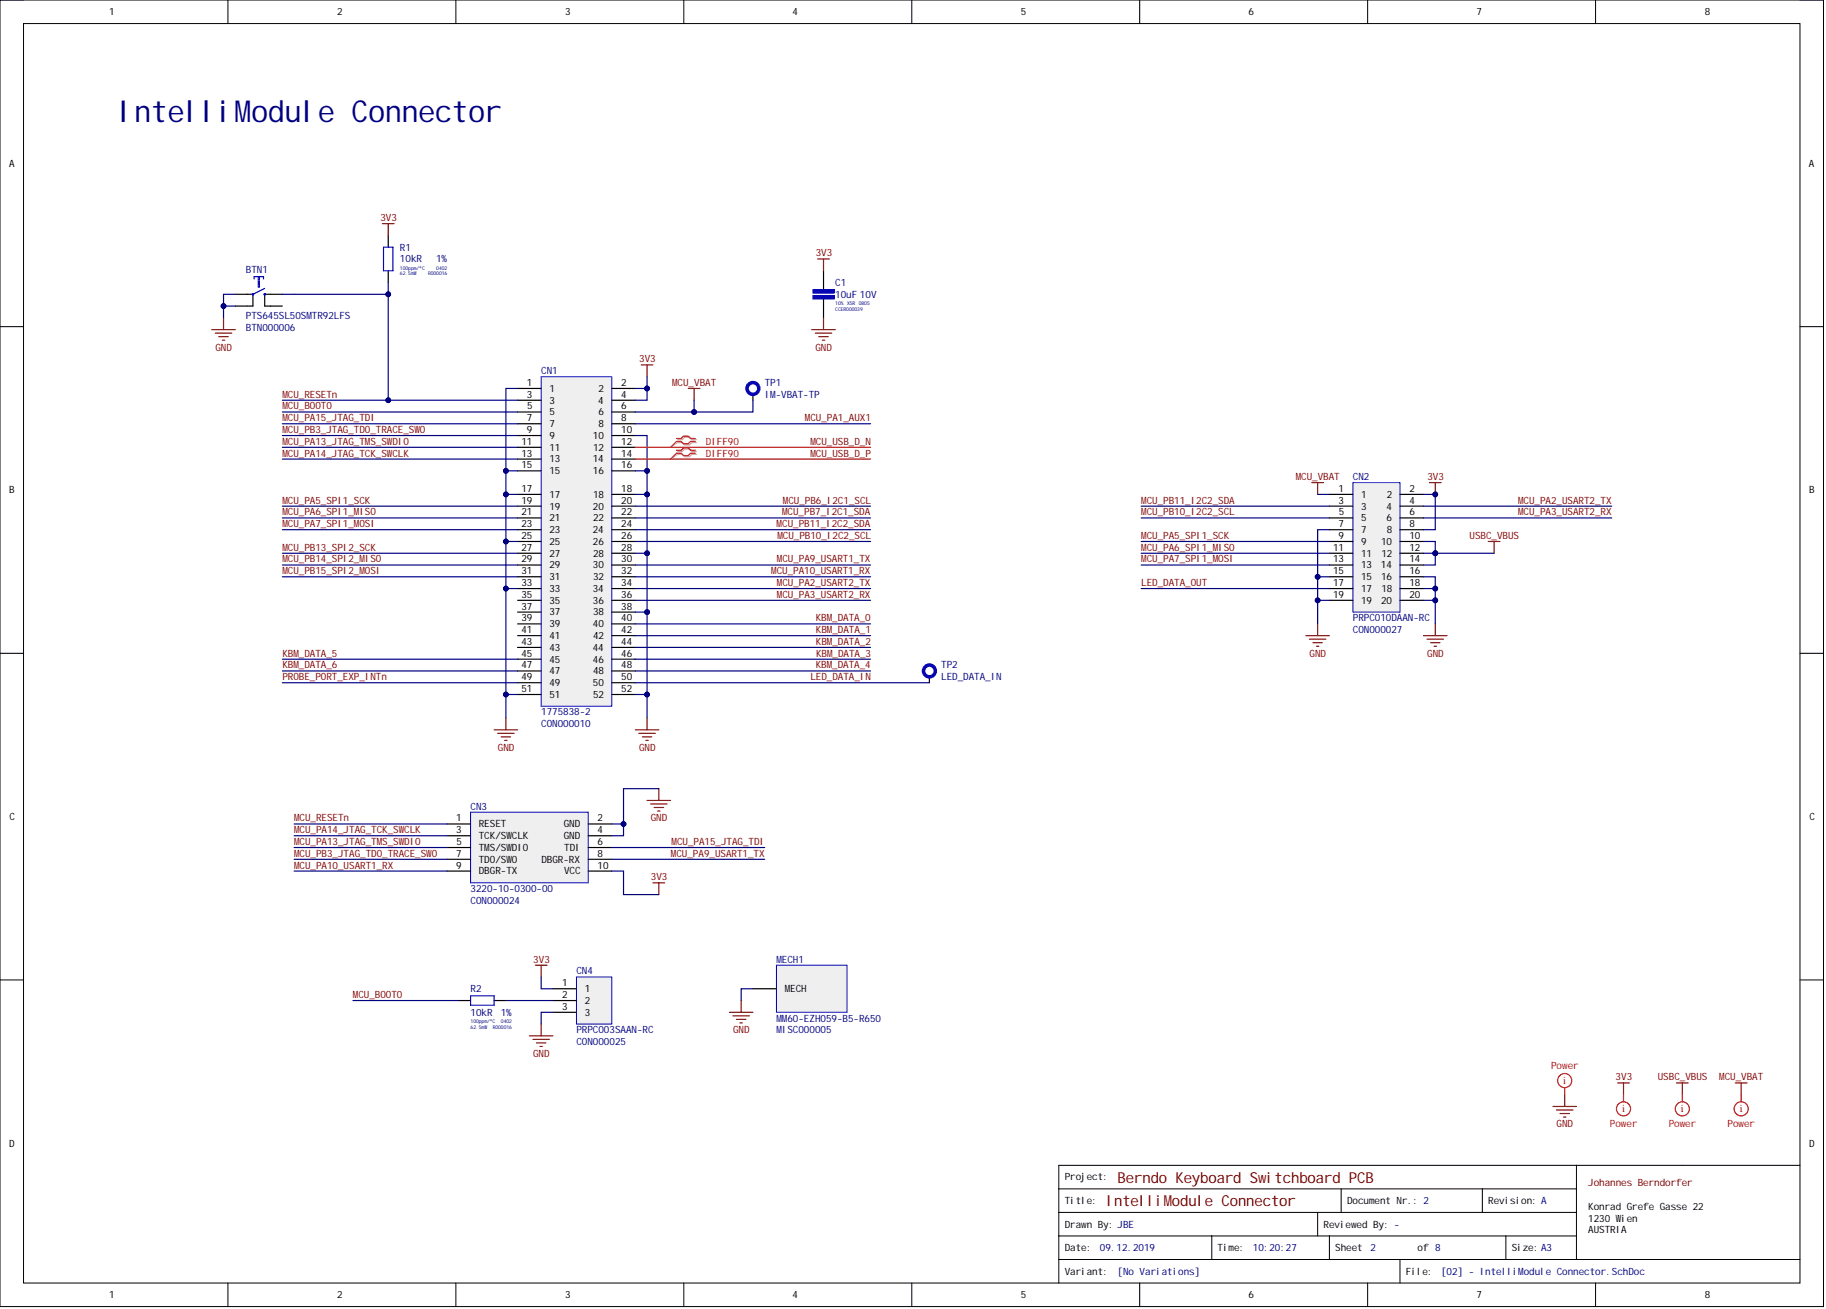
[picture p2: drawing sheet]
<svg xmlns="http://www.w3.org/2000/svg" width="393mm" height="282mm" viewBox="0 0 393 282" stroke-linecap="round" stroke-linejoin="round" font-family="sans-serif">
<defs><g id="words">
<text font-size="6.5" fill="#000080" x="25.3" y="26.2">IntelliModule Connector</text>
<g font-size="3.3" fill="#5b0f00">
<text x="240.8" y="254.7">Berndo Keyboard Switchboard PCB</text>
<text x="238.2" y="259.8">IntelliModule Connector</text>
</g>
<g font-size="2.3" fill="#f00">
<text x="336.8" y="233.4">i</text>
<text x="349.4" y="239.5">i</text>
<text x="362.1" y="239.5">i</text>
<text x="374.8" y="239.5">i</text>
</g>
<g font-size="2.2">
<text x="23.5" y="3.3">1</text>
<text x="72.6" y="3.3">2</text>
<text x="121.7" y="3.3">3</text>
<text x="170.7" y="3.3">4</text>
<text x="219.9" y="3.3">5</text>
<text x="269" y="3.3">6</text>
<text x="318.1" y="3.3">7</text>
<text x="367.2" y="3.3">8</text>
<text x="1.9" y="35.9">A</text>
<text x="389.7" y="35.9">A</text>
<text x="113.5" y="83.1">1</text>
<text x="133.8" y="83.1">2</text>
<text x="113.5" y="85.6">3</text>
<text x="113.5" y="88.2">5</text>
<text x="118.3" y="84.4">1</text>
<text x="118.3" y="86.9">3</text>
<text x="118.3" y="89.4">5</text>
<text x="128.9" y="86.9">4</text>
<text x="128.9" y="89.4">6</text>
<text x="129" y="84.4">2</text>
<text x="133.8" y="85.6">4</text>
<text x="133.8" y="88.2">6</text>
<text x="112.3" y="95.8">11</text>
<text x="113.5" y="90.7">7</text>
<text x="113.5" y="93.2">9</text>
<text x="118.3" y="92">7</text>
<text x="118.3" y="94.5">9</text>
<text x="127.7" y="94.5">10</text>
<text x="129" y="92">8</text>
<text x="133.8" y="90.7">8</text>
<text x="133.8" y="93.2">10</text>
<text x="133.8" y="95.8">12</text>
<text x="112.3" y="98.3">13</text>
<text x="112.3" y="100.8">15</text>
<text x="118.3" y="97">11</text>
<text x="118.3" y="99.6">13</text>
<text x="127.7" y="99.6">14</text>
<text x="127.8" y="97">12</text>
<text x="133.8" y="98.3">14</text>
<text x="133.8" y="100.8">16</text>
<text x="2" y="106.2">B</text>
<text x="112.3" y="105.9">17</text>
<text x="118.3" y="102.1">15</text>
<text x="118.3" y="107.2">17</text>
<text x="127.7" y="102.1">16</text>
<text x="127.8" y="107.2">18</text>
<text x="133.8" y="105.9">18</text>
<text x="288.4" y="105.9">1</text>
<text x="293.2" y="107.2">1</text>
<text x="298.7" y="107.2">2</text>
<text x="303.6" y="105.9">2</text>
<text x="389.7" y="106.2">B</text>
<text x="112.3" y="108.4">19</text>
<text x="112.3" y="111">21</text>
<text x="112.3" y="113.5">23</text>
<text x="118.3" y="109.7">19</text>
<text x="118.3" y="112.2">21</text>
<text x="127.7" y="109.7">20</text>
<text x="127.8" y="112.2">22</text>
<text x="133.8" y="108.4">20</text>
<text x="133.8" y="111">22</text>
<text x="133.8" y="113.5">24</text>
<text x="288.4" y="108.4">3</text>
<text x="288.4" y="113.5">7</text>
<text x="288.4" y="111">5</text>
<text x="293.2" y="109.7">3</text>
<text x="293.2" y="112.2">5</text>
<text x="298.7" y="109.7">4</text>
<text x="298.7" y="112.2">6</text>
<text x="303.6" y="108.4">4</text>
<text x="303.6" y="111">6</text>
<text x="303.6" y="113.5">8</text>
<text x="112.3" y="116">25</text>
<text x="112.3" y="118.6">27</text>
<text x="118.3" y="114.8">23</text>
<text x="118.3" y="117.3">25</text>
<text x="118.3" y="119.9">27</text>
<text x="127.7" y="114.8">24</text>
<text x="127.7" y="117.3">26</text>
<text x="127.8" y="119.9">28</text>
<text x="133.8" y="116">26</text>
<text x="133.8" y="118.6">28</text>
<text x="287.2" y="118.6">11</text>
<text x="288.4" y="116">9</text>
<text x="293.2" y="114.8">7</text>
<text x="293.2" y="117.3">9</text>
<text x="293.2" y="119.9">11</text>
<text x="297.5" y="117.3">10</text>
<text x="297.6" y="119.9">12</text>
<text x="298.7" y="114.8">8</text>
<text x="303.6" y="116">10</text>
<text x="303.6" y="118.6">12</text>
<text x="112.3" y="121.1">29</text>
<text x="112.3" y="123.7">31</text>
<text x="118.3" y="122.4">29</text>
<text x="118.3" y="124.9">31</text>
<text x="127.7" y="122.4">30</text>
<text x="127.8" y="124.9">32</text>
<text x="133.8" y="121.1">30</text>
<text x="133.8" y="123.7">32</text>
<text x="287.2" y="121.1">13</text>
<text x="287.2" y="123.7">15</text>
<text x="293.2" y="122.4">13</text>
<text x="293.2" y="124.9">15</text>
<text x="297.5" y="122.4">14</text>
<text x="297.5" y="124.9">16</text>
<text x="303.6" y="121.1">14</text>
<text x="303.6" y="123.7">16</text>
<text x="112.3" y="126.2">33</text>
<text x="112.3" y="128.7">35</text>
<text x="112.3" y="131.3">37</text>
<text x="118.3" y="127.5">33</text>
<text x="118.3" y="130">35</text>
<text x="127.7" y="127.5">34</text>
<text x="127.7" y="130">36</text>
<text x="133.8" y="126.2">34</text>
<text x="133.8" y="128.7">36</text>
<text x="133.8" y="131.3">38</text>
<text x="287.2" y="126.2">17</text>
<text x="287.2" y="128.7">19</text>
<text x="293.2" y="127.5">17</text>
<text x="293.2" y="130">19</text>
<text x="297.5" y="130">20</text>
<text x="297.6" y="127.5">18</text>
<text x="303.6" y="126.2">18</text>
<text x="303.6" y="128.7">20</text>
<text x="112.3" y="133.8">39</text>
<text x="112.3" y="136.3">41</text>
<text x="118.3" y="132.5">37</text>
<text x="118.3" y="135.1">39</text>
<text x="118.3" y="137.6">41</text>
<text x="127.7" y="135.1">40</text>
<text x="127.8" y="132.5">38</text>
<text x="127.8" y="137.6">42</text>
<text x="133.8" y="133.8">40</text>
<text x="133.8" y="136.3">42</text>
<text x="112.3" y="138.9">43</text>
<text x="112.3" y="141.4">45</text>
<text x="112.3" y="143.9">47</text>
<text x="118.3" y="140.1">43</text>
<text x="118.3" y="142.7">45</text>
<text x="127.7" y="140.1">44</text>
<text x="127.7" y="142.7">46</text>
<text x="133.8" y="138.9">44</text>
<text x="133.8" y="141.4">46</text>
<text x="133.8" y="143.9">48</text>
<text x="112.3" y="146.5">49</text>
<text x="112.3" y="149">51</text>
<text x="118.3" y="145.2">47</text>
<text x="118.3" y="147.7">49</text>
<text x="127.7" y="147.7">50</text>
<text x="127.8" y="145.2">48</text>
<text x="133.8" y="146.5">50</text>
<text x="133.8" y="149">52</text>
<text x="118.3" y="150.3">51</text>
<text x="127.8" y="150.3">52</text>
<text x="2" y="176.6">C</text>
<text x="98.3" y="176.9">1</text>
<text x="98.3" y="179.4">3</text>
<text x="103.1" y="178.1">RESET</text>
<text x="121.4" y="178.1">GND</text>
<text x="128.7" y="176.9">2</text>
<text x="128.7" y="179.4">4</text>
<text x="389.8" y="176.6">C</text>
<text x="98.3" y="184.5">7</text>
<text x="98.3" y="181.9">5</text>
<text x="103.1" y="180.7">TCK/SWCLK</text>
<text x="103.1" y="183.2">TMS/SWDIO</text>
<text x="103.1" y="185.8">TDO/SWO</text>
<text x="116.6" y="185.8">DBGR-RX</text>
<text x="121.4" y="180.7">GND</text>
<text x="121.6" y="183.2">TDI</text>
<text x="128.7" y="181.9">6</text>
<text x="128.7" y="184.5">8</text>
<text x="98.3" y="187">9</text>
<text x="103.1" y="188.3">DBGR-TX</text>
<text x="121.5" y="188.3">VCC</text>
<text x="128.7" y="187">10</text>
<text x="121.1" y="212.4">1</text>
<text x="121.1" y="214.9">2</text>
<text x="126" y="213.6">1</text>
<text x="169" y="213.6">MECH</text>
<text x="121.1" y="217.4">3</text>
<text x="126" y="216.2">2</text>
<text x="126" y="218.7">3</text>
<text x="2" y="246.9">D</text>
<text x="389.7" y="246.9">D</text>
<text x="229.4" y="254.2">Project:</text>
<text x="229.4" y="259.3">Title:</text>
<text x="290.2" y="259.3">Document Nr.: 2</text>
<text x="320.6" y="259.3">Revision: A</text>
<text x="342.1" y="260.5">Konrad Grefe Gasse 22</text>
<text x="342.1" y="263.1">1230 Wien</text>
<text x="229.4" y="269.4">Date:</text>
<text x="229.4" y="264.3">Drawn By: JBE</text>
<text x="262.3" y="269.4">Time:</text>
<text x="285.1" y="264.3">Reviewed By: -</text>
<text x="287.6" y="269.4">Sheet</text>
<text x="305.4" y="269.4">of 8</text>
<text x="325.7" y="269.4">Size: A3</text>
<text x="342.1" y="265.6">AUSTRIA</text>
<text x="229.4" y="274.5">Variant:</text>
<text x="302.8" y="274.5">File:</text>
<text x="23.5" y="279.5">1</text>
<text x="72.6" y="279.5">2</text>
<text x="121.7" y="279.5">3</text>
<text x="170.7" y="279.5">4</text>
<text x="219.9" y="279.5">5</text>
<text x="269" y="279.5">6</text>
<text x="318.1" y="279.5">7</text>
<text x="367.2" y="279.5">8</text>
</g>
<g font-size="2.2" fill="#800000">
<text x="81.9" y="47.6">3V3</text>
<text x="175.7" y="55.2">3V3</text>
<text x="46.4" y="75.5">GND</text>
<text x="175.7" y="75.5">GND</text>
<text x="137.7" y="78">3V3</text>
<text x="144.8" y="83.1">MCU_VBAT</text>
<text x="60.8" y="85.6">MCU_RESETn</text>
<text x="60.8" y="88.2">MCU_BOOT0</text>
<text x="60.8" y="90.7">MCU_PA15_JTAG_TDI</text>
<text x="60.8" y="93.2">MCU_PB3_JTAG_TDO_TRACE_SWO</text>
<text x="60.8" y="95.8">MCU_PA13_JTAG_TMS_SWDIO</text>
<text x="173.4" y="90.7">MCU_PA1_AUX1</text>
<text x="174.6" y="95.8">MCU_USB_D_N</text>
<text x="60.8" y="98.3">MCU_PA14_JTAG_TCK_SWCLK</text>
<text x="174.6" y="98.3">MCU_USB_D_P</text>
<text x="279.1" y="103.4">MCU_VBAT</text>
<text x="307.5" y="103.4">3V3</text>
<text x="60.8" y="108.4">MCU_PA5_SPI1_SCK</text>
<text x="60.8" y="111">MCU_PA6_SPI1_MISO</text>
<text x="60.8" y="113.5">MCU_PA7_SPI1_MOSI</text>
<text x="167.3" y="113.5">MCU_PB11_I2C2_SDA</text>
<text x="168.5" y="111">MCU_PB7_I2C1_SDA</text>
<text x="168.7" y="108.4">MCU_PB6_I2C1_SCL</text>
<text x="245.8" y="111">MCU_PB10_I2C2_SCL</text>
<text x="245.8" y="108.4">MCU_PB11_I2C2_SDA</text>
<text x="327" y="108.4">MCU_PA2_USART2_TX</text>
<text x="327" y="111">MCU_PA3_USART2_RX</text>
<text x="60.8" y="118.6">MCU_PB13_SPI2_SCK</text>
<text x="167.5" y="116">MCU_PB10_I2C2_SCL</text>
<text x="245.8" y="116">MCU_PA5_SPI1_SCK</text>
<text x="245.8" y="118.6">MCU_PA6_SPI1_MISO</text>
<text x="316.6" y="116">USBC_VBUS</text>
<text x="60.8" y="121.1">MCU_PB14_SPI2_MISO</text>
<text x="60.8" y="123.7">MCU_PB15_SPI2_MOSI</text>
<text x="166.1" y="123.7">MCU_PA10_USART1_RX</text>
<text x="167.3" y="121.1">MCU_PA9_USART1_TX</text>
<text x="245.8" y="121.1">MCU_PA7_SPI1_MOSI</text>
<text x="167.3" y="126.2">MCU_PA2_USART2_TX</text>
<text x="167.3" y="128.7">MCU_PA3_USART2_RX</text>
<text x="245.8" y="126.2">LED_DATA_OUT</text>
<text x="175.7" y="133.8">KBM_DATA_0</text>
<text x="175.8" y="136.3">KBM_DATA_1</text>
<text x="60.8" y="141.4">KBM_DATA_5</text>
<text x="60.8" y="143.9">KBM_DATA_6</text>
<text x="175.7" y="143.9">KBM_DATA_4</text>
<text x="175.8" y="138.9">KBM_DATA_2</text>
<text x="175.8" y="141.4">KBM_DATA_3</text>
<text x="282.1" y="141.4">GND</text>
<text x="307.4" y="141.4">GND</text>
<text x="60.8" y="146.5">PROBE_PORT_EXP_INTn</text>
<text x="174.6" y="146.5">LED_DATA_IN</text>
<text x="107.2" y="161.7">GND</text>
<text x="137.7" y="161.7">GND</text>
<text x="63.4" y="179.4">MCU_PA14_JTAG_TCK_SWCLK</text>
<text x="63.4" y="176.9">MCU_RESETn</text>
<text x="140.2" y="176.9">GND</text>
<text x="63.4" y="181.9">MCU_PA13_JTAG_TMS_SWDIO</text>
<text x="63.4" y="184.5">MCU_PB3_JTAG_TDO_TRACE_SWO</text>
<text x="144.5" y="184.5">MCU_PA9_USART1_TX</text>
<text x="144.7" y="181.9">MCU_PA15_JTAG_TDI</text>
<text x="63.4" y="187">MCU_PA10_USART1_RX</text>
<text x="140.2" y="189.6">3V3</text>
<text x="114.9" y="207.3">3V3</text>
<text x="76" y="214.9">MCU_BOOT0</text>
<text x="114.8" y="227.6">GND</text>
<text x="157.9" y="222.5">GND</text>
<text x="348" y="232.6">3V3</text>
<text x="357.1" y="232.6">USBC_VBUS</text>
<text x="370.3" y="232.6">MCU_VBAT</text>
<text x="335.3" y="242.8">GND</text>
</g>
<g font-size="2.2" fill="#000080">
<text x="86.2" y="54">R1</text>
<text x="53" y="58.8">BTN1</text>
<text x="86.2" y="56.5">10kR</text>
<text x="93.9" y="56.5">1%</text>
<text x="179.9" y="64.1">10uF 10V</text>
<text x="179.9" y="61.6">C1</text>
<text x="53" y="71.2">BTN000006</text>
<text x="53" y="68.7">PTS645SL50SMTR92LFS</text>
<text x="116.6" y="80.6">CN1</text>
<text x="164.7" y="83.1">TP1</text>
<text x="164.7" y="85.6">IM-VBAT-TP</text>
<text x="291.4" y="103.4">CN2</text>
<text x="291.4" y="136.3">CON000027</text>
<text x="291.4" y="133.8">PRPC010DAAN-RC</text>
<text x="202.7" y="143.9">TP2</text>
<text x="202.7" y="146.5">LED_DATA_IN</text>
<text x="116.6" y="154.1">1775838-2</text>
<text x="116.6" y="156.6">CON000010</text>
<text x="101.4" y="174.3">CN3</text>
<text x="101.4" y="194.6">CON000024</text>
<text x="101.4" y="192.1">3220-10-0300-00</text>
<text x="124.2" y="209.8">CN4</text>
<text x="167.3" y="207.3">MECH1</text>
<text x="101.4" y="213.6">R2</text>
<text x="101.4" y="218.7">10kR</text>
<text x="107.9" y="218.7">1%</text>
<text x="167.3" y="220">MM60-EZH059-B5-R650</text>
<text x="124.2" y="225">CON000025</text>
<text x="124.2" y="222.5">PRPC003SAAN-RC</text>
<text x="167.3" y="222.5">MISC000005</text>
<text x="237" y="269.4">09.12.2019</text>
<text x="269.9" y="269.4">10:20:27</text>
<text x="295.2" y="269.4">2</text>
<text x="240.8" y="274.5">[No Variations]</text>
<text x="310.4" y="274.5">[02] - IntelliModule Connector.SchDoc</text>
</g>
<g font-size="2.2" fill="#f00">
<text x="152.1" y="95.8">DIFF90</text>
<text x="152.1" y="98.3">DIFF90</text>
<text x="334.1" y="230.1">Power</text>
<text x="346.8" y="242.8">Power</text>
<text x="359.5" y="242.8">Power</text>
<text x="372.2" y="242.8">Power</text>
</g>
<text font-size="2.2" fill="#600" x="342.1" y="255.5">Johannes Berndorfer</text>
<g font-size="1.1" fill="#000080">
<text x="86.2" y="58">100ppm/°C</text>
<text x="86.2" y="59.3">62.5mW</text>
<text x="92.2" y="59.3">R000016</text>
<text x="94" y="58">0402</text>
<text x="179.9" y="65.7">10% X5R 0805</text>
<text x="179.9" y="66.9">CCER000039</text>
<text x="101.4" y="220.3">100ppm/°C</text>
<text x="101.4" y="221.5">62.5mW R000016</text>
<text x="107.9" y="220.3">0402</text>
</g>
</g></defs>
<g fill="none" stroke="#000" stroke-width=".22">
<path d="M0 0h392.8v281.3h-392.8zM0 0h5.1M5.1 5.1h382.6v271.2h-382.6zM49.1 0v5.1M98.2 0v5.1M147.3 0v5.1M196.4 0v5.1M245.5 0v5.1M294.6 0v5.1M343.7 0v5.1M387.7 0h5.1v5.1M0 70.3h5.1"/>
<path d="M387.7 70.3h5.1M0 140.7h5.1M387.7 140.7h5.1M0 211h5.1M387.7 211h5.1M228.1 256h111.5M288.9 256v5.1M319.3 256v5.1M339.6 250.9v20.3M387.7 250.9h-159.6v25.4M49.1 276.3v5M98.2 276.3v5"/>
<path d="M147.3 276.3v5M196.4 276.3v5M228.1 271.2h159.6M228.1 266.1h111.5M228.1 261.1h111.5M245.5 276.3v5M261 266.1v5.1M283.8 261.1v5M286.4 266.1v5.1M294.6 276.3v5M301.6 271.2v5.1M324.4 266.1v5.1"/>
<path d="M343.7 276.3v5M392.8 276.3v5"/>
</g>
<path d="M116.6 81.1h15.2v71h-15.2z" fill-rule="evenodd" fill="#efefef"/>
<path d="M116.6 81.1h15.2v71h-15.2z" fill="none" stroke="#00f" stroke-width=".22"/>
<g fill="none" stroke="#000" stroke-width=".25">
<path d="M177.4 58.3v4.4M177.4 64v4.4M111.5 83.6h5.1M111.5 86.2h5.1M111.5 88.7h5.1M111.5 91.3h5.1M111.5 93.8h5.1M111.5 96.3h5.1M111.5 98.9h5.1M131.8 83.6h5M131.8 86.2h5M131.8 88.7h5"/>
<path d="M131.8 91.3h5M131.8 93.8h5M131.8 96.3h5M131.8 98.9h5M111.5 101.4h5.1M111.5 106.5h5.1M111.5 109h5.1M111.5 111.5h5.1M111.5 114.1h5.1M111.5 116.6h5.1M111.5 119.1h5.1M131.8 101.4h5"/>
<path d="M131.8 106.5h5M131.8 109h5M131.8 111.5h5M131.8 114.1h5M131.8 116.6h5M131.8 119.1h5M111.5 121.7h5.1M111.5 124.2h5.1M111.5 126.7h5.1M111.5 129.3h5.1M111.5 131.8h5.1M111.5 134.3h5.1"/>
<path d="M111.5 136.9h5.1M111.5 139.4h5.1M131.8 121.7h5M131.8 124.2h5M131.8 126.7h5M131.8 129.3h5M131.8 131.8h5M131.8 134.3h5M131.8 136.9h5M131.8 139.4h5M111.5 141.9h5.1M111.5 144.5h5.1"/>
<path d="M111.5 147h5.1M111.5 149.5h5.1M131.8 141.9h5M131.8 144.5h5M131.8 147h5M131.8 149.5h5"/>
</g>
<path d="M138.1 78.6h2.6M139.4 78.6v2.5M106.4 157.2h5.1M107.2 157.9h3.5M108 158.7h2M108.7 159.4h.5M109 154.6v2.6M136.8 157.2h5.1M137.6 157.9h3.6M138.4 158.7h2M139.1 159.4h.5M139.4 154.6v2.6" fill="none" stroke="#800000" stroke-width=".25"/>
<path d="M175.1 63.6h4.6v.8h-4.6z" fill-rule="evenodd" fill="#00f"/>
<path d="M175.1 63.6h4.6v.8h-4.6z" fill="none" stroke="#00f" stroke-width=".22"/>
<path d="M175.1 62.4h4.6v.7h-4.6z" fill-rule="evenodd" fill="#00f"/>
<path d="M175.1 62.4h4.6v.7h-4.6z" fill="none" stroke="#00f" stroke-width=".22"/>
<path d="M176.1 55.8h2.6M177.4 55.8v2.5M174.9 71h5M175.6 71.7h3.6M176.4 72.5h2M177.1 73.3h.6M177.4 68.4v2.6" fill="none" stroke="#800000" stroke-width=".25"/>
<path d="M146 94.7h1l.5-.5h1l.5 .5h1M146 95.3h1l.5 .5h1l.5-.5h1M146 97.2h1l.5-.5h1l.5 .5h1M146 97.8h1l.5 .5h1l.5-.5h1" fill="none" stroke="#d0a3a3" stroke-width=".25"/>
<path d="M146 95.3l-1.5 1M146 97.8l-1.5 1.1" fill="none" stroke="#d0a3a3" stroke-width=".22"/>
<path d="M145.7 94.4h1l.5-.5h1.1l.5 .5h1M145.7 95.1h1l.5 .5h1.1l.5-.5h1M145.7 97h1l.5-.6h1.1l.5 .6h1M145.7 97.6h1l.5 .5h1.1l.5-.5h1" fill="none" stroke="#f00" stroke-width=".25"/>
<path d="M145.7 95.1l-1.2 1.2M145.7 97.6l-1.2 1.3" fill="none" stroke="#f00" stroke-width=".22"/>
<path d="M167.3 207.8h15.2v10.2h-15.2z" fill-rule="evenodd" fill="#efefef"/>
<path d="M167.3 207.8h15.2v10.2h-15.2z" fill="none" stroke="#00f" stroke-width=".22"/>
<path d="M50.7 63.4h3.8v2.5h-3.8M60.8 63.4h-3.8v2.5h3.8M162.2 84.9v1.3M162.2 212.9h5.1" fill="none" stroke="#000" stroke-width=".25"/>
<g fill="none" stroke="#800000" stroke-width=".25">
<path d="M45.6 71h5.1M46.4 71.7h3.5M47.1 72.5h2.1M47.9 73.3h.5M48.2 68.4v2.6M148.3 83.6h2.5M149.5 83.6v2.6M139.4 172.4h5.1M140.1 173.1h3.6M140.9 173.9h2M141.7 174.6h.5M141.9 169.8v2.6"/>
<path d="M140.7 190.1h2.5M141.9 190.1v2.5M157.1 218h5.1M157.9 218.7h3.5M158.6 219.5h2.1M159.7 215.4v2.6M159.4 220.3h.5"/>
</g>
<circle cx="162.2" cy="83.6" r="1.27" fill="none" stroke="#00f" stroke-width=".76"/>
<g fill="none" stroke="#00f" stroke-width=".25">
<path d="M54.7 60.1v-.5h2.1v.5M57 62.1l-2.5 1.3"/>
<circle cx="54.5" cy="63.4" r=".13"/>
<circle cx="57" cy="63.4" r=".13"/>
</g>
<path d="M55.6 59.6h.3v.2h-.3zM55.6 60.1h.3v.2h-.3zM55.6 60.6h.3v.2h-.3zM55.6 61.1h.3v.2h-.3zM55.6 61.6h.3v.3h-.3z" fill="#00f" stroke="#00f" stroke-width=".22"/>
<path d="M101.4 174.9h25.3v15.2h-25.3z" fill-rule="evenodd" fill="#efefef"/>
<path d="M101.4 174.9h25.3v15.2h-25.3z" fill="none" stroke="#00f" stroke-width=".22"/>
<path d="M96.3 177.4h5.1M96.3 180h5.1M126.7 177.4h5.1M126.7 180h5.1M96.3 182.5h5.1M96.3 185h5.1M96.3 187.6h5.1M126.7 182.5h5.1M126.7 185h5.1M126.7 187.6h5.1" fill="none" stroke="#000" stroke-width=".25"/>
<path d="M124.2 210.4h7.6v10.1h-7.6z" fill-rule="evenodd" fill="#efefef"/>
<path d="M124.2 210.4h7.6v10.1h-7.6z" fill="none" stroke="#00f" stroke-width=".22"/>
<path d="M83.6 50.7v2.5M83.6 58.3v2.5M200.2 145.7v1.3M98.8 215.4h2.6M106.4 215.4h2.6M119.1 212.9h5.1M119.1 215.4h5.1M119.1 218h5.1" fill="none" stroke="#000" stroke-width=".25"/>
<path d="M82.6 53.2h2v5.1h-2zM101.4 214.4h5v2.1h-5z" fill="none" stroke="#00f" stroke-width=".25"/>
<path d="M82.4 48.2h2.5M83.6 48.2v2.5M115.3 207.8h2.5M116.6 207.8v2.6M114 223.1h5.1M114.8 223.8h3.5M115.6 224.6h2M116.3 225.3h.5M116.6 220.5v2.6" fill="none" stroke="#800000" stroke-width=".25"/>
<circle cx="200.2" cy="144.5" r="1.27" fill="none" stroke="#00f" stroke-width=".76"/>
<path d="M291.4 103.9h10.2v27.9h-10.2z" fill-rule="evenodd" fill="#efefef"/>
<path d="M291.4 103.9h10.2v27.9h-10.2z" fill="none" stroke="#00f" stroke-width=".22"/>
<g fill="none" stroke="#000" stroke-width=".25">
<path d="M286.4 106.5h5M286.4 109h5M286.4 111.5h5M286.4 114.1h5M286.4 116.6h5M286.4 119.1h5M301.6 106.5h5M301.6 109h5M301.6 111.5h5M301.6 114.1h5M301.6 116.6h5M301.6 119.1h5"/>
<path d="M286.4 121.7h5M286.4 124.2h5M286.4 126.7h5M286.4 129.3h5M301.6 121.7h5M301.6 124.2h5M301.6 126.7h5M301.6 129.3h5"/>
</g>
<path d="M307.9 103.9h2.5M309.2 103.9v2.6" fill="none" stroke="#800000" stroke-width=".25"/>
<circle cx="309.2" cy="106.5" r=".51" fill="#000080"/>
<circle cx="309.2" cy="106.5" r=".51" fill="none" stroke="#000080" stroke-width=".22"/>
<g fill="none" stroke="#800000" stroke-width=".25">
<path d="M282.6 103.9h2.5M283.8 103.9v2.6M320.6 116.6h2.5M321.9 116.6v2.5M281.3 136.9h5.1M282.1 137.6h3.5M282.8 138.4h2.1M283.6 139.2h.5M283.8 134.3v2.6M306.6 136.9h5.1M307.4 137.6h3.6M308.2 138.4h2"/>
<path d="M308.9 139.2h.5M309.2 134.3v2.6M334.5 238.3h5.1M335.3 239h3.5M336 239.8h2.1M337.1 235.7v2.6M348.5 233.2h2.5M349.7 233.2v2.5M361.1 233.2h2.6M362.4 233.2v2.5M373.8 233.2h2.5M375.1 233.2v2.5"/>
<path d="M336.8 240.5h.5"/>
</g>
<g fill="none" stroke="#f00" stroke-width=".25">
<path d="M337.1 234.2v1.5M349.7 235.7v1.5M362.4 235.7v1.5M375.1 235.7v1.5"/>
<circle cx="337.1" cy="232.7" r="1.52"/>
<circle cx="349.7" cy="238.8" r="1.52"/>
<circle cx="362.4" cy="238.8" r="1.52"/>
<circle cx="375.1" cy="238.8" r="1.52"/>
</g>
<path d="M111.5 101.4h-2.5v5.1" fill="none" stroke="#000080" stroke-width=".25"/>
<circle cx="109" cy="106.5" r=".51" fill="#000080"/>
<circle cx="109" cy="106.5" r=".51" fill="none" stroke="#000080" stroke-width=".22"/>
<circle cx="109" cy="101.4" r=".51" fill="#000080"/>
<circle cx="109" cy="101.4" r=".51" fill="none" stroke="#000080" stroke-width=".22"/>
<path d="M136.8 101.4h2.6v5.1" fill="none" stroke="#000080" stroke-width=".25"/>
<circle cx="139.4" cy="101.4" r=".51" fill="#000080"/>
<circle cx="139.4" cy="101.4" r=".51" fill="none" stroke="#000080" stroke-width=".22"/>
<circle cx="139.4" cy="106.5" r=".51" fill="#000080"/>
<circle cx="139.4" cy="106.5" r=".51" fill="none" stroke="#000080" stroke-width=".22"/>
<path d="M136.8 149.5h2.6" fill="none" stroke="#000080" stroke-width=".25"/>
<circle cx="139.4" cy="149.5" r=".51" fill="#000080"/>
<circle cx="139.4" cy="149.5" r=".51" fill="none" stroke="#000080" stroke-width=".22"/>
<path d="M109 149.5h2.5" fill="none" stroke="#000080" stroke-width=".25"/>
<circle cx="109" cy="149.5" r=".51" fill="#000080"/>
<circle cx="109" cy="149.5" r=".51" fill="none" stroke="#000080" stroke-width=".22"/>
<path d="M136.8 93.8h2.6v7.6" fill="none" stroke="#000080" stroke-width=".25"/>
<circle cx="139.4" cy="101.4" r=".51" fill="#000080"/>
<circle cx="139.4" cy="101.4" r=".51" fill="none" stroke="#000080" stroke-width=".22"/>
<path d="M139.4 81.1v2.5h-2.6" fill="none" stroke="#000080" stroke-width=".25"/>
<circle cx="139.4" cy="83.6" r=".51" fill="#000080"/>
<circle cx="139.4" cy="83.6" r=".51" fill="none" stroke="#000080" stroke-width=".22"/>
<path d="M136.8 96.3h50.7M136.8 98.9h50.7" fill="none" stroke="#f00" stroke-width=".25"/>
<path d="M136.8 109h50.7M136.8 111.5h50.7M136.8 114.1h50.7M136.8 116.6h50.7M136.8 119.1h2.6" fill="none" stroke="#000080" stroke-width=".25"/>
<circle cx="139.4" cy="119.1" r=".51" fill="#000080"/>
<circle cx="139.4" cy="119.1" r=".51" fill="none" stroke="#000080" stroke-width=".22"/>
<path d="M60.8 88.7h50.7M60.8 91.3h50.7M60.8 93.8h50.7M60.8 96.3h50.7M60.8 98.9h50.7M111.5 83.6h-2.5v17.8" fill="none" stroke="#000080" stroke-width=".25"/>
<circle cx="109" cy="101.4" r=".51" fill="#000080"/>
<circle cx="109" cy="101.4" r=".51" fill="none" stroke="#000080" stroke-width=".22"/>
<path d="M60.8 109h50.7M60.8 111.5h50.7M60.8 114.1h50.7M60.8 119.1h50.7M109 116.6h2.5M60.8 121.7h50.7M60.8 124.2h50.7" fill="none" stroke="#000080" stroke-width=".25"/>
<circle cx="109" cy="116.6" r=".51" fill="#000080"/>
<circle cx="109" cy="116.6" r=".51" fill="none" stroke="#000080" stroke-width=".22"/>
<path d="M109 126.7h2.5" fill="none" stroke="#000080" stroke-width=".25"/>
<circle cx="109" cy="126.7" r=".51" fill="#000080"/>
<circle cx="109" cy="126.7" r=".51" fill="none" stroke="#000080" stroke-width=".22"/>
<path d="M136.8 131.8h2.6M60.8 141.9h50.7M60.8 144.5h50.7M60.8 147h50.7" fill="none" stroke="#000080" stroke-width=".25"/>
<circle cx="139.4" cy="131.8" r=".51" fill="#000080"/>
<circle cx="139.4" cy="131.8" r=".51" fill="none" stroke="#000080" stroke-width=".22"/>
<path d="M136.8 91.3h50.7M139.4 83.6v2.6h-2.6M136.8 121.7h50.7M136.8 124.2h50.7M136.8 126.7h50.7M136.8 129.3h50.7M136.8 134.3h50.7M136.8 136.9h50.7M136.8 139.4h50.7M136.8 141.9h50.7M136.8 144.5h50.7" fill="none" stroke="#000080" stroke-width=".25"/>
<circle cx="139.4" cy="83.6" r=".51" fill="#000080"/>
<circle cx="139.4" cy="83.6" r=".51" fill="none" stroke="#000080" stroke-width=".22"/>
<path d="M149.5 86.2v2.5M162.2 212.9h-2.5v2.5" fill="none" stroke="#000080" stroke-width=".25"/>
<circle cx="149.5" cy="88.7" r=".51" fill="#000080"/>
<circle cx="149.5" cy="88.7" r=".51" fill="none" stroke="#000080" stroke-width=".22"/>
<path d="M48.2 65.9v2.5" fill="none" stroke="#000080" stroke-width=".25"/>
<circle cx="48.2" cy="65.9" r=".51" fill="#000080"/>
<circle cx="48.2" cy="65.9" r=".51" fill="none" stroke="#000080" stroke-width=".22"/>
<path d="M50.7 63.4h-2.5v2.5h2.5" fill="none" stroke="#000080" stroke-width=".25"/>
<circle cx="48.2" cy="65.9" r=".51" fill="#000080"/>
<circle cx="48.2" cy="65.9" r=".51" fill="none" stroke="#000080" stroke-width=".22"/>
<path d="M131.8 177.4h2.5" fill="none" stroke="#000080" stroke-width=".25"/>
<circle cx="134.3" cy="177.4" r=".51" fill="#000080"/>
<circle cx="134.3" cy="177.4" r=".51" fill="none" stroke="#000080" stroke-width=".22"/>
<g fill="none" stroke="#000080" stroke-width=".25">
<path d="M63.4 63.4h20.2v22.8M63.4 180h32.9M63.4 177.4h32.9M63.4 187.6h32.9M63.4 185h32.9M63.4 182.5h32.9M131.8 187.6h2.5v5h7.6M131.8 185h32.9M131.8 182.5h32.9M76 215.4h22.8M109 215.4h10.1M116.6 210.4v2.5h2.5"/>
<path d="M119.1 218h-2.5v2.5"/>
</g>
<circle cx="83.6" cy="63.4" r=".51" fill="#000080"/>
<circle cx="83.6" cy="63.4" r=".51" fill="none" stroke="#000080" stroke-width=".22"/>
<circle cx="83.6" cy="86.2" r=".51" fill="#000080"/>
<circle cx="83.6" cy="86.2" r=".51" fill="none" stroke="#000080" stroke-width=".22"/>
<path d="M83.6 60.8v2.6" fill="none" stroke="#000080" stroke-width=".25"/>
<circle cx="83.6" cy="63.4" r=".51" fill="#000080"/>
<circle cx="83.6" cy="63.4" r=".51" fill="none" stroke="#000080" stroke-width=".22"/>
<path d="M60.8 86.2h50.7M136.8 147h63.4" fill="none" stroke="#000080" stroke-width=".25"/>
<circle cx="83.6" cy="86.2" r=".51" fill="#000080"/>
<circle cx="83.6" cy="86.2" r=".51" fill="none" stroke="#000080" stroke-width=".22"/>
<path d="M111.5 106.5h-2.5v48.1" fill="none" stroke="#000080" stroke-width=".25"/>
<circle cx="109" cy="149.5" r=".51" fill="#000080"/>
<circle cx="109" cy="149.5" r=".51" fill="none" stroke="#000080" stroke-width=".22"/>
<circle cx="109" cy="126.7" r=".51" fill="#000080"/>
<circle cx="109" cy="126.7" r=".51" fill="none" stroke="#000080" stroke-width=".22"/>
<circle cx="109" cy="116.6" r=".51" fill="#000080"/>
<circle cx="109" cy="116.6" r=".51" fill="none" stroke="#000080" stroke-width=".22"/>
<circle cx="109" cy="106.5" r=".51" fill="#000080"/>
<circle cx="109" cy="106.5" r=".51" fill="none" stroke="#000080" stroke-width=".22"/>
<path d="M141.9 169.8h-7.6v10.2h-2.5" fill="none" stroke="#000080" stroke-width=".25"/>
<circle cx="134.3" cy="177.4" r=".51" fill="#000080"/>
<circle cx="134.3" cy="177.4" r=".51" fill="none" stroke="#000080" stroke-width=".22"/>
<path d="M136.8 106.5h2.6v48.1" fill="none" stroke="#000080" stroke-width=".25"/>
<circle cx="139.4" cy="149.5" r=".51" fill="#000080"/>
<circle cx="139.4" cy="149.5" r=".51" fill="none" stroke="#000080" stroke-width=".22"/>
<circle cx="139.4" cy="131.8" r=".51" fill="#000080"/>
<circle cx="139.4" cy="131.8" r=".51" fill="none" stroke="#000080" stroke-width=".22"/>
<circle cx="139.4" cy="119.1" r=".51" fill="#000080"/>
<circle cx="139.4" cy="119.1" r=".51" fill="none" stroke="#000080" stroke-width=".22"/>
<circle cx="139.4" cy="106.5" r=".51" fill="#000080"/>
<circle cx="139.4" cy="106.5" r=".51" fill="none" stroke="#000080" stroke-width=".22"/>
<path d="M162.2 86.2v2.5h-25.4" fill="none" stroke="#000080" stroke-width=".25"/>
<circle cx="149.5" cy="88.7" r=".51" fill="#000080"/>
<circle cx="149.5" cy="88.7" r=".51" fill="none" stroke="#000080" stroke-width=".22"/>
<path d="M283.8 106.5h2.6M286.4 129.3h-2.6v5" fill="none" stroke="#000080" stroke-width=".25"/>
<circle cx="283.8" cy="129.3" r=".51" fill="#000080"/>
<circle cx="283.8" cy="129.3" r=".51" fill="none" stroke="#000080" stroke-width=".22"/>
<path d="M306.6 129.3h2.6v5" fill="none" stroke="#000080" stroke-width=".25"/>
<circle cx="309.2" cy="129.3" r=".51" fill="#000080"/>
<circle cx="309.2" cy="129.3" r=".51" fill="none" stroke="#000080" stroke-width=".22"/>
<path d="M245.8 109h40.6M245.8 111.5h40.6M245.8 116.6h40.6M245.8 119.1h40.6M306.6 109h40.6M306.6 111.5h40.6M245.8 121.7h40.6M283.8 124.2h2.6" fill="none" stroke="#000080" stroke-width=".25"/>
<circle cx="283.8" cy="124.2" r=".51" fill="#000080"/>
<circle cx="283.8" cy="124.2" r=".51" fill="none" stroke="#000080" stroke-width=".22"/>
<path d="M245.8 126.7h40.6M309.2 126.7v2.6" fill="none" stroke="#000080" stroke-width=".25"/>
<circle cx="309.2" cy="129.3" r=".51" fill="#000080"/>
<circle cx="309.2" cy="129.3" r=".51" fill="none" stroke="#000080" stroke-width=".22"/>
<circle cx="309.2" cy="126.7" r=".51" fill="#000080"/>
<circle cx="309.2" cy="126.7" r=".51" fill="none" stroke="#000080" stroke-width=".22"/>
<path d="M306.6 124.2h2.6v2.5h-2.6" fill="none" stroke="#000080" stroke-width=".25"/>
<circle cx="309.2" cy="126.7" r=".51" fill="#000080"/>
<circle cx="309.2" cy="126.7" r=".51" fill="none" stroke="#000080" stroke-width=".22"/>
<path d="M306.6 119.1h15.3" fill="none" stroke="#000080" stroke-width=".25"/>
<circle cx="309.2" cy="119.1" r=".51" fill="#000080"/>
<circle cx="309.2" cy="119.1" r=".51" fill="none" stroke="#000080" stroke-width=".22"/>
<path d="M306.6 106.5h2.6v7.6h-2.6" fill="none" stroke="#000080" stroke-width=".25"/>
<circle cx="309.2" cy="106.5" r=".51" fill="#000080"/>
<circle cx="309.2" cy="106.5" r=".51" fill="none" stroke="#000080" stroke-width=".22"/>
<path d="M286.4 114.1h-2.6v15.2" fill="none" stroke="#000080" stroke-width=".25"/>
<circle cx="283.8" cy="129.3" r=".51" fill="#000080"/>
<circle cx="283.8" cy="129.3" r=".51" fill="none" stroke="#000080" stroke-width=".22"/>
<circle cx="283.8" cy="124.2" r=".51" fill="#000080"/>
<circle cx="283.8" cy="124.2" r=".51" fill="none" stroke="#000080" stroke-width=".22"/>
<path d="M309.2 119.1v2.6h-2.6" fill="none" stroke="#000080" stroke-width=".25"/>
<circle cx="309.2" cy="119.1" r=".51" fill="#000080"/>
<circle cx="309.2" cy="119.1" r=".51" fill="none" stroke="#000080" stroke-width=".22"/>
<path d="M306.6 116.6h2.6v2.5" fill="none" stroke="#000080" stroke-width=".25"/>
<circle cx="309.2" cy="119.1" r=".51" fill="#000080"/>
<circle cx="309.2" cy="119.1" r=".51" fill="none" stroke="#000080" stroke-width=".22"/>
<path d="M60.8 63.4h2.6" fill="none" stroke="#000080" stroke-width=".25"/>
<use href="#words"/>
</svg>
